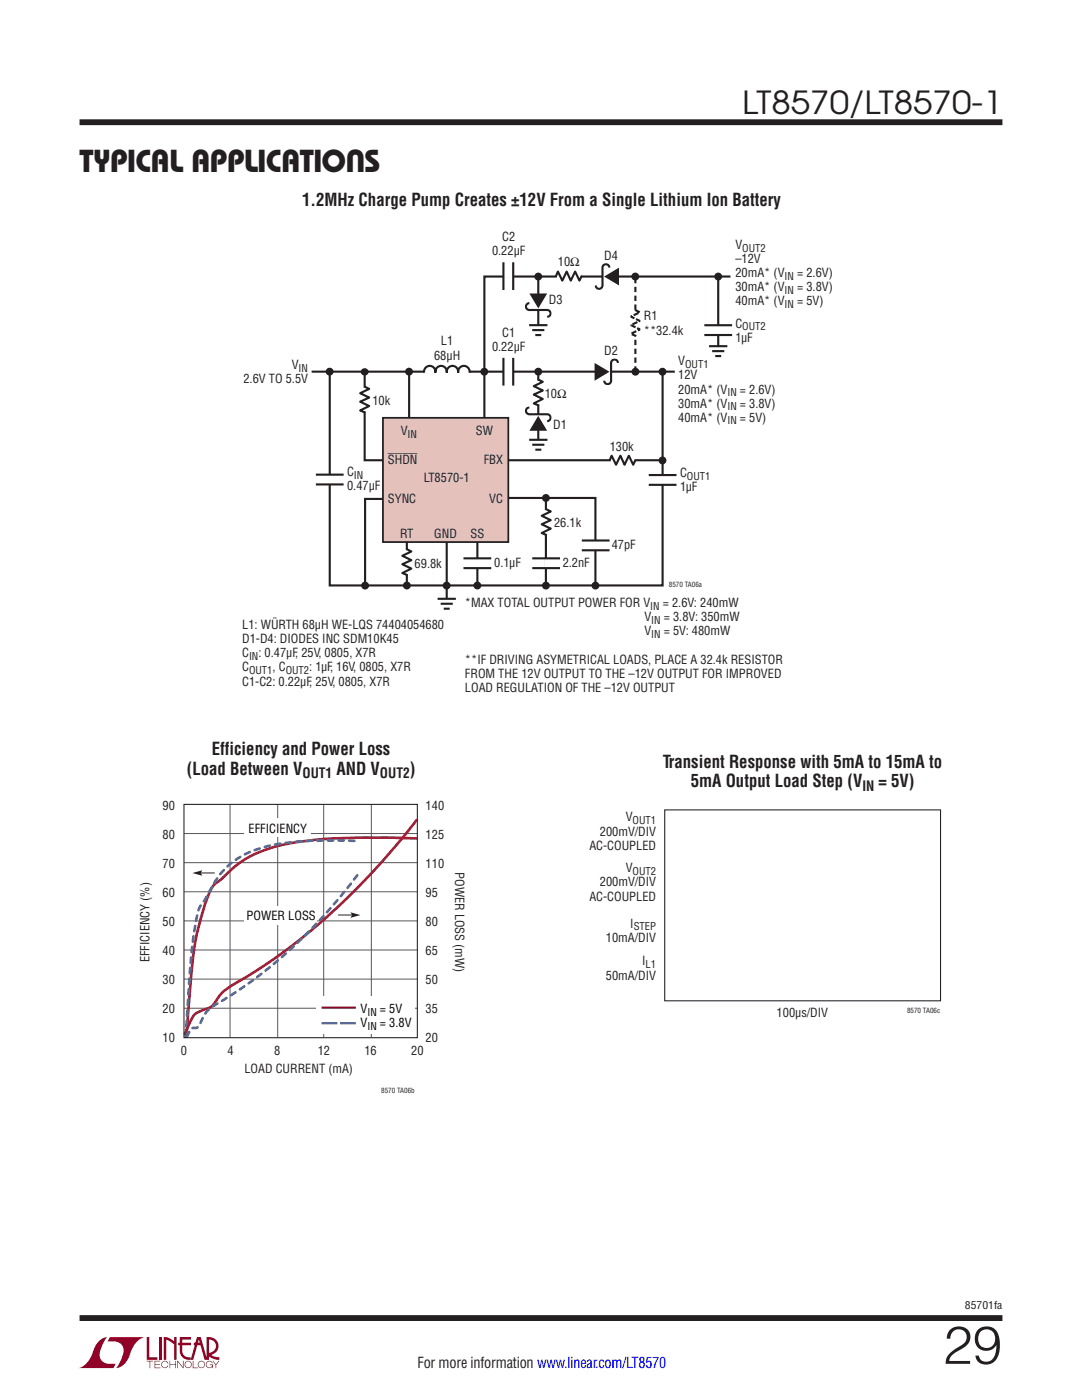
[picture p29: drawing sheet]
<svg xmlns="http://www.w3.org/2000/svg" width="216mm" height="279mm" viewBox="0 0 216 279" stroke-linecap="round" stroke-linejoin="round" font-family="sans-serif">
<defs><g id="words">
<text font-size="10.6" fill="#231f20" x="188.2" y="272.2">29</text>
<g font-size="6.3" fill="#231f20">
<text x="148.1" y="22.8">LT8570/LT8570-1</text>
<text x="15.9" y="34.4">TYPICAL APPLICATIONS</text>
</g>
<g font-size="3.5" fill="#231f20">
<text x="60.3" y="41.1">1.2MHz Charge Pump Creates ±12V From a Single Lithium Ion Battery</text>
<text x="37.3" y="154.6">(Load Between V</text>
<text x="42.3" y="150.7">Efficiency and Power Loss</text>
<text x="67.2" y="154.6">AND V</text>
<text x="81.8" y="154.6">)</text>
<text x="132.3" y="153.2">Transient Response with 5mA to 15mA to</text>
<text x="137.8" y="157.1">5mA Output Load Step (V</text>
<text x="175.3" y="157.1">= 5V)</text>
</g>
<text font-size="3" fill="#231f20" x="83.3" y="273.1">For more information www.linear.com/LT8570</text>
<g font-size="2.8" fill="#231f20">
<text x="60.4" y="155.3">OUT1</text>
<text x="75.8" y="155.3">OUT2</text>
<text x="172.1" y="157.8">IN</text>
</g>
<g font-size="2.5" fill="#231f20">
<text x="98.2" y="51">0.22µF</text>
<text x="100.2" y="48.2">C2</text>
<text x="111.3" y="53">10Ω</text>
<text x="120.6" y="51.9">D4</text>
<text x="146.7" y="52.5">–12V</text>
<text x="146.7" y="49.7">V</text>
<text x="146.7" y="58.1">30mA* (V</text>
<text x="146.7" y="55.3">20mA* (V</text>
<text x="159.1" y="55.3">= 2.6V)</text>
<text x="159.1" y="58.1">= 3.8V)</text>
<text x="109.5" y="60.6">D3</text>
<text x="128.5" y="63.9">R1</text>
<text x="146.7" y="65.4">C</text>
<text x="146.7" y="61">40mA* (V</text>
<text x="159.1" y="61">= 5V)</text>
<text x="86.6" y="71.8">68µH</text>
<text x="88" y="68.9">L1</text>
<text x="98.2" y="70.1">0.22µF</text>
<text x="100.2" y="67.2">C1</text>
<text x="120.6" y="70.9">D2</text>
<text x="128.5" y="66.8">**32.4k</text>
<text x="146.7" y="68.2">1µF</text>
<text x="48.6" y="76.5">2.6V TO 5.5V</text>
<text x="58.2" y="73.7">V</text>
<text x="135.3" y="72.9">V</text>
<text x="135.3" y="75.7">12V</text>
<text x="74.3" y="80.9">10k</text>
<text x="108.7" y="79.3">10Ω</text>
<text x="135.3" y="81.4">30mA* (V</text>
<text x="135.3" y="78.5">20mA* (V</text>
<text x="147.6" y="78.5">= 2.6V)</text>
<text x="147.6" y="81.4">= 3.8V)</text>
<text x="79.9" y="86.8">V</text>
<text x="95" y="86.8">SW</text>
<text x="110.4" y="85.7">D1</text>
<text x="135.3" y="84.2">40mA* (V</text>
<text x="147.6" y="84.2">= 5V)</text>
<text x="69.3" y="95.1">C</text>
<text x="77.4" y="92.7">SHDN</text>
<text x="96.5" y="92.7">FBX</text>
<text x="121.7" y="90">130k</text>
<text x="135.7" y="95.2">C</text>
<text x="69.3" y="97.9">0.47µF</text>
<text x="77.4" y="100.5">SYNC</text>
<text x="84.6" y="96.1">LT8570-1</text>
<text x="97.6" y="100.5">VC</text>
<text x="135.7" y="98">1µF</text>
<text x="79.8" y="107.3">RT</text>
<text x="86.7" y="107.3">GND</text>
<text x="93.9" y="107.3">SS</text>
<text x="110.6" y="105.2">26.1k</text>
<text x="82.7" y="113.3">69.8k</text>
<text x="98.6" y="113.2">0.1µF</text>
<text x="112.3" y="113.2">2.2nF</text>
<text x="122.1" y="109.6">47pF</text>
<text x="48.3" y="125.5">L1: WÜRTH 68µH WE-LQS 74404054680</text>
<text x="92.8" y="121.2">*MAX TOTAL OUTPUT POWER FOR V</text>
<text x="128.6" y="124">V</text>
<text x="132.3" y="121.2">= 2.6V: 240mW</text>
<text x="132.5" y="124">= 3.8V: 350mW</text>
<text x="48.3" y="128.4">D1-D4: DIODES INC SDM10K45</text>
<text x="48.3" y="131.2">C</text>
<text x="51.6" y="131.2">: 0.47µF, 25V, 0805, X7R</text>
<text x="128.6" y="126.8">V</text>
<text x="132.5" y="126.8">= 5V: 480mW</text>
<text x="48.3" y="134">C</text>
<text x="48.3" y="136.8">C1-C2: 0.22µF, 25V, 0805, X7R</text>
<text x="54.4" y="134">, C</text>
<text x="61.7" y="134">: 1µF, 16V, 0805, X7R</text>
<text x="92.8" y="132.4">**IF DRIVING ASYMETRICAL LOADS, PLACE A 32.4k RESISTOR</text>
<text x="92.8" y="135.3">FROM THE 12V OUTPUT TO THE –12V OUTPUT FOR IMPROVED</text>
<text x="92.8" y="138.1">LOAD REGULATION OF THE –12V OUTPUT</text>
<text x="32.5" y="161.6">90</text>
<text x="84.9" y="161.6">140</text>
<text x="32.5" y="167.4">80</text>
<text x="84.9" y="167.4">125</text>
<text x="119.7" y="166.8">200mV/DIV</text>
<text x="124.8" y="163.9">V</text>
<text x="32.5" y="173.2">70</text>
<text x="84.9" y="173.2">110</text>
<text x="117.6" y="169.6">AC-COUPLED</text>
<text x="32.5" y="179">60</text>
<text x="84.9" y="179">95</text>
<text x="90.8" y="174" transform="rotate(90 90.8 174)">POWER LOSS (mW)</text>
<text x="117.6" y="179.7">AC-COUPLED</text>
<text x="119.7" y="176.9">200mV/DIV</text>
<text x="124.8" y="174.1">V</text>
<text x="32.5" y="184.8">50</text>
<text x="84.9" y="184.8">80</text>
<text x="125.8" y="185.2">I</text>
<text x="32.5" y="190.6">40</text>
<text x="84.9" y="190.6">65</text>
<text x="120.9" y="188">10mA/DIV</text>
<text x="29.8" y="192.1" transform="rotate(-90 29.8 192.1)">EFFICIENCY (%)</text>
<text x="32.5" y="196.4">30</text>
<text x="84.9" y="196.4">50</text>
<text x="120.9" y="195.5">50mA/DIV</text>
<text x="128.1" y="192.7">I</text>
<text x="32.5" y="202.2">20</text>
<text x="84.9" y="202.2">35</text>
<text x="155" y="202.9">100µs/DIV</text>
<text x="32.5" y="208">10</text>
<text x="84.9" y="208">20</text>
<text x="36.1" y="210.6">0</text>
<text x="45.4" y="210.6">4</text>
<text x="48.8" y="214.1">LOAD CURRENT (mA)</text>
<text x="54.7" y="210.6">8</text>
<text x="63.4" y="210.6">12</text>
<text x="72.7" y="210.6">16</text>
<text x="82" y="210.6">20</text>
</g>
<g font-size="2.5" fill="#050504">
<text x="49.6" y="166.2">EFFICIENCY</text>
<text x="49.2" y="183.6">POWER LOSS</text>
<text x="71.9" y="202.2">V</text>
<text x="75.8" y="202.2">= 5V</text>
<text x="71.9" y="205">V</text>
<text x="75.8" y="205">= 3.8V</text>
</g>
<g font-size="2.1" fill="#231f20">
<text x="148.1" y="50.2">OUT2</text>
<text x="156.6" y="55.8">IN</text>
<text x="156.6" y="58.7">IN</text>
<text x="148.1" y="65.9">OUT2</text>
<text x="156.6" y="61.5">IN</text>
<text x="59.6" y="74.2">IN</text>
<text x="136.7" y="73.4">OUT1</text>
<text x="145.1" y="79.1">IN</text>
<text x="145.1" y="81.9">IN</text>
<text x="81.3" y="87.3">IN</text>
<text x="145.1" y="84.7">IN</text>
<text x="70.6" y="95.6">IN</text>
<text x="137.1" y="95.7">OUT1</text>
<text x="129.8" y="121.7">IN</text>
<text x="130" y="124.5">IN</text>
<text x="49.7" y="131.7">IN</text>
<text x="130" y="127.3">IN</text>
<text x="49.7" y="134.5">OUT1</text>
<text x="57" y="134.5">OUT2</text>
<text x="126.2" y="164.5">OUT1</text>
<text x="126.2" y="174.6">OUT2</text>
<text x="126.5" y="185.7">STEP</text>
<text x="128.8" y="193.2">L1</text>
<text x="192.5" y="261.2">85701fa</text>
</g>
<g font-size="2.1" fill="#050504">
<text x="73.3" y="202.7">IN</text>
<text x="73.3" y="205.5">IN</text>
</g>
<g font-size="1.4" fill="#231f20">
<text x="133.5" y="117.1">8570 TA06a</text>
<text x="181" y="202.1">8570 TA06c</text>
<text x="76.1" y="218.1">8570 TA06b</text>
</g>
</g></defs>
<g fill="#900126">
<path d="M29.3 266.8h.5v4.1h1.6v.5h-2.1z"/>
<path d="M20 267.4l1-.5h.5h-.1a6.2 6.2 0 0 0-1.5 4 2.58 2.58 0 0 0 3.2 1.3l-.5 .8h-7a4.9 4.9 0 0 0 3.1-3.8l.4-.7z"/>
<path d="M21.9 266.9h7a4.9 4.9 0 0 0-3.1 3.7 3.2 3.2 0 0 1-2.7 2.4h.1a6.2 6.2 0 0 0 1.4-4.1 2.58 2.58 0 0 0-3.1-1.2z"/>
<path d="M31.8 266.8h.5v4.6h-.5z"/>
<path d="M32.7 266.8l1 .2 1 .7v-.9h.5v4.6h-.5v-3.1l-1.5-.9v4h-.5z"/>
<path d="M29.3 271.6h1.3v.1h-.6v1.3h-.2v-1.3h-.5z"/>
<path d="M30.8 271.6h1.2v.1h-1v.5h.9v.2h-.9v.5h1v.1h-1.2z"/>
<path d="M33.8 271.6h.2v.6h1v-.6h.1v1.4h-.1v-.6h-1v.6h-.2z"/>
<path d="M35.4 271.6h.1l1 1.2v-1.2h.1v1.4l-1.1-1.2v1.2h-.1z"/>
<path d="M38.5 271.6h.1v1.3h.9v.1h-1z"/>
<path d="M42.4 271.6h.1l.6 .7 .5-.7h.2l-.7 .8v.6h-.1v-.6z"/>
<path d="M35.9 266.8h2.2v.5h-1.7v.7h1.7v.5h-1.7v1.1a1.32 1.32 0 0 0 1.6 1.3v.5l1.3-4.6h.8l1.1 4.1v-4.1a1.84 1.84 0 0 1 2.3 1.4 1.84 1.84 0 0 1-1.4 2.2l.7 .4 1 .1v.5l-1.2-.2-1.1-.6v-.6a1.34 1.34 0 0 0 1.6-1.2 1.34 1.34 0 0 0-1.4-1.5v4.1h-.9l-.8-2.9h-1.3v-.5h1.2l-.2-.7-1.1 4.1a2.06 2.06 0 0 1-2.7-1.3v-1.6h-.4v-.5h.4z"/>
<path d="M37 271.8a.72 .72 0 0 1 1.2 .1 .72 .72 0 0 1-.4 1.1 .72 .72 0 0 1-1-.7h.2a.59 .59 0 0 0 .8 .5 .59 .59 0 0 0 .2-.9 .59 .59 0 0 0-1 .2v.2h-.2z"/>
<path d="M39.7 271.8a.72 .72 0 0 1 1.1 .1 .72 .72 0 0 1-.4 1.1 .72 .72 0 0 1-.9-.7h.1a.59 .59 0 0 0 .8 .5 .59 .59 0 0 0 .2-.9 .59 .59 0 0 0-1 .2v.2h-.1z"/>
<path d="M41.3 271.8a.72 .72 0 0 1 1.2 .2h-.2a.59 .59 0 0 0-.9-.1 .59 .59 0 0 0 .1 .9 .59 .59 0 0 0 .9-.4h-.5v-.1h.6v.7h-.1v-.3a.73 .73 0 0 1-1.1 .2 .73 .73 0 0 1 0-1.1z"/>
<path d="M32.4 271.8a.71 .71 0 0 1 1.2 .3h-.1a.59 .59 0 0 0-.9-.3 .59 .59 0 0 0-.1 1 .59 .59 0 0 0 .9-.3h.2a.73 .73 0 0 1-1.1 .4 .73 .73 0 0 1-.1-1.1z"/>
</g>
<path d="M15.9 24.4h184.1M15.9 263h184.1" fill="none" stroke="#231f20" stroke-width="1.2" stroke-linecap="butt"/>
<path d="M36.7 166.4h46.6M36.7 172.2h46.6M36.7 178h46.6M45.9 160.5v46.5M55.4 160.5v46.5M64.6 160.5v46.5M74.1 160.5v46.5M36.7 183.8h46.6M36.7 189.6h46.6M36.7 195.4h46.6M36.7 201.2h46.6" fill="none" stroke="#57585a" stroke-width=".2"/>
<path d="M63.1 198.9h19.7v7.5h-19.7z" fill="#fff"/>
<path d="M64.2 201.1h6.8" fill="none" stroke="#900126" stroke-width=".42"/>
<path d="M64.2 204.2h6.8" fill="none" stroke="#3a53a3" stroke-width=".42" stroke-dasharray="3.2 .5" stroke-linecap="butt"/>
<path d="M67.5 182.6h3" fill="none" stroke="#231f20" stroke-width=".2"/>
<path d="M69.9 182.1l2 .5-2 .6 .4-.6z" fill="#231f20"/>
<path d="M39.8 174.2h3" fill="none" stroke="#231f20" stroke-width=".2"/>
<path d="M38.4 174.2l2-.5-.4 .5 .4 .6z" fill="#231f20"/>
<g fill="#fff">
<path d="M48.8 163.3h13.2v3.7h-13.2z"/>
<path d="M48.8 180.8h14.4v3.6h-14.4z"/>
</g>
<path d="M83.1 167.3l-5.8-.1-10.1 .1-3.7 .2-4.4 .6a24.4 24.4 0 0 0-15.3 7.7 5.9 5.9 0 0 0-2.6 3.7 56.4 56.4 0 0 0-3.2 16.5l-.8 10.9M83.1 163.7l-3 3.7-5 5.9-4.9 5-4.5 4.2-4.4 3.9-4.1 3.1-4.5 3.2-4.4 2.8a12.2 12.2 0 0 0-5.7 5 4.2 4.2 0 0 1-2.2 1.1 3.7 3.7 0 0 0-2.7 2.8l-.8 2" fill="none" stroke="#a41c36" stroke-width=".53"/>
<path d="M37.1 206.9a185.9 185.9 0 0 1 2.1-23.7 6.2 6.2 0 0 1 1.7-3.7 21.1 21.1 0 0 1 5-7.1 22.4 22.4 0 0 1 12.1-4.3l5.2-.4 8.4 .2M37.3 206.9l.4-.9a1.15 1.15 0 0 1 1.5-.9l.5-.5a8 8 0 0 1 2.3-3.4l4.8-3.1 3.5-2.4 3.4-2.6 4-3.4 3.6-3.4 3.6-3.9 3.4-3.9 3.3-4.3" fill="none" stroke="#4a6ab3" stroke-width=".53" stroke-dasharray="1.1 1.1"/>
<path d="M36.7 160.5h46.6v46.6h-46.6zM132.6 161.6h55.1v38.1h-55.1z" fill="none" stroke="#231f20" stroke-width=".21"/>
<path d="M145.8 55.2h-49.1v33.7M72.8 74.2v17.7h59.4M81.6 74.1v14.8M82.6 99.6h-9.7v16.6M100.8 99.4h18v17.3M89.1 107.1v13.9" fill="none" stroke="#231f20" stroke-width=".42"/>
<path d="M76.4 83.4h25v24.8h-25z" fill="#e5c1bc"/>
<path d="M76.4 83.4h25v24.8h-25z" fill="none" stroke="#231f20" stroke-width=".35"/>
<path d="M132.2 74.1v42.7h-66.4v-42.2" fill="none" stroke="#231f20" stroke-width=".42"/>
<g fill="#231f20">
<circle cx="65.8" cy="74.2" r=".79"/>
<circle cx="72.8" cy="74.2" r=".75"/>
<circle cx="81.6" cy="74.2" r=".79"/>
<circle cx="96.6" cy="74.2" r=".79"/>
<circle cx="132.2" cy="74.2" r=".79"/>
<circle cx="132.2" cy="91.9" r=".79"/>
<circle cx="107.4" cy="55.2" r=".79"/>
<circle cx="72.9" cy="116.9" r=".79"/>
<circle cx="108.9" cy="116.9" r=".79"/>
<circle cx="108.9" cy="99.4" r=".79"/>
<circle cx="118.8" cy="116.9" r=".79"/>
<circle cx="81.2" cy="116.9" r=".79"/>
<circle cx="95.3" cy="116.9" r=".79"/>
</g>
<g fill="none" stroke="#231f20" stroke-width=".42">
<path d="M116.1 55l-.5 1-.8-1.8-.9 1.8-.8-1.8-.9 1.8-.9-1.8-.4 1M62.2 74.2h72.4M72.7 77.1l1 .5-1.8 .9 1.8 .8-1.8 .9 1.8 .8-1.8 .9 1 .4M63 94.7h5.6M63 96.7h5.6M108.9 99.6v16.7M126.8 91.8l-.5 1-.8-1.9-.9 1.9-.8-1.9-.9 1.9-.9-1.9-.4 1.1M129.4 94.8h5.6M129.4 96.8h5.6M81.1 109.6l1 .5-1.8 .8 1.8 .9-1.8 .8 1.8 .9-1.8 .9 1 .4M81.2 108.1v8.6M92.5 111.4h5.5"/>
<path d="M92.5 113.4h5.5M95.3 108.1v8.6M106.2 111.4h5.5M106.2 113.4h5.5M108.9 101.6l1 .5-1.8 .8 1.8 .9-1.8 .8 1.8 .9-1.8 .9 1 .4M116.1 107.9h5.5M116.1 109.8h5.5"/>
</g>
<path d="M111.1 55.1h4.8M72.8 77.3v4.8M121.8 91.8h4.8M132.2 94.8v2M81.2 109.8v4.8M109 101.8v4.8" fill="none" stroke="#fff" stroke-width="1.1" stroke-linecap="butt"/>
<path d="M65.8 94.8v1.9M95.3 111.5v1.9M109 111.5v1.9M118.9 107.9v1.9" fill="none" stroke="#fff" stroke-width=".71" stroke-linecap="butt"/>
<circle cx="89.1" cy="116.9" r=".79" fill="#231f20"/>
<path d="M89.1 119.5v2.2" fill="none" stroke="#fff" stroke-width="1.1" stroke-linecap="butt"/>
<path d="M100.5 52.3v5.6M102.4 52.3v5.6M84.6 74.4a1.16 1.16 0 0 1 1.1-1.4 1.16 1.16 0 0 1 1.2 1.4 1.15 1.15 0 0 1 1.1-1.4 1.15 1.15 0 0 1 1.2 1.4 1.15 1.15 0 0 1 1.1-1.4 1.15 1.15 0 0 1 1.1 1.4 1.16 1.16 0 0 1 1.2-1.4 1.16 1.16 0 0 1 1.1 1.4M100.5 71.4v5.6M102.4 71.4v5.6M87.3 119.5h3.7M87.9 120.5h2.4M88.5 121.5h1.2" fill="none" stroke="#231f20" stroke-width=".42"/>
<path d="M100.5 55.1h1.9M122.5 55.2h-2.2M84.7 74.2h8.9M100.5 74.2h1.9" fill="none" stroke="#fff" stroke-width=".71" stroke-linecap="butt"/>
<path d="M120.5 55.2l3-1.8v3.6z" fill="#231f20"/>
<path d="M121.6 53.4a.69 .69 0 0 0-.7-.7 .69 .69 0 0 0-.7 .7v3.5a.68 .68 0 0 1-.6 .8 .68 .68 0 0 1-.7-.7" fill="none" stroke="#231f20" stroke-width=".42"/>
<path d="M121.9 74.2h-2.2" fill="none" stroke="#fff" stroke-width=".71" stroke-linecap="butt"/>
<path d="M118.6 72.4l3 1.8-3 1.8z" fill="#231f20"/>
<path d="M107.4 55.1v9.8M105.6 64.9h3.6M106.2 65.9h2.4M106.8 66.9h1.2M123.3 72.4a.68 .68 0 0 0-.7-.7 .68 .68 0 0 0-.7 .8v3.5a.69 .69 0 0 1-.6 .7 .69 .69 0 0 1-.7-.7" fill="none" stroke="#231f20" stroke-width=".42"/>
<path d="M107.4 64.9v2.2" fill="none" stroke="#fff" stroke-width="1.1" stroke-linecap="butt"/>
<path d="M107.4 59.6v2.2" fill="none" stroke="#fff" stroke-width=".71" stroke-linecap="butt"/>
<path d="M105.6 58.6h3.6l-1.8 2.9z" fill="#231f20"/>
<path d="M105.6 60.5a.69 .69 0 0 0-.7 .7 .69 .69 0 0 0 .7 .7h3.6a.68 .68 0 0 1 .7 .6 .68 .68 0 0 1-.7 .7" fill="none" stroke="#231f20" stroke-width=".42"/>
<circle cx="107.4" cy="74.2" r=".79" fill="#231f20"/>
<path d="M107.4 74.1v13.7M105.6 87.8h3.6M106.2 88.8h2.4M106.8 89.7h1.2" fill="none" stroke="#231f20" stroke-width=".42"/>
<path d="M107.4 87.8v2.2" fill="none" stroke="#fff" stroke-width="1.1" stroke-linecap="butt"/>
<path d="M107.4 82.7v2.2" fill="none" stroke="#fff" stroke-width=".71" stroke-linecap="butt"/>
<path d="M107.4 83l1.8 3h-3.6z" fill="#231f20"/>
<path d="M105.6 81.3a.68 .68 0 0 0-.7 .7 .68 .68 0 0 0 .8 .7h3.5a.69 .69 0 0 1 .7 .7 .69 .69 0 0 1-.7 .6" fill="none" stroke="#231f20" stroke-width=".42"/>
<circle cx="143.3" cy="55.2" r=".79" fill="#231f20"/>
<path d="M143.3 55.1v14M140.5 64.9h5.6M140.5 66.9h5.6M141.5 69.1h3.6M142.1 70.1h2.4M142.7 71.1h1.2" fill="none" stroke="#231f20" stroke-width=".42"/>
<path d="M126.8 62v4.8M143.3 69.1v2.2" fill="none" stroke="#fff" stroke-width="1.1" stroke-linecap="butt"/>
<path d="M143.3 64.9v2" fill="none" stroke="#fff" stroke-width=".71" stroke-linecap="butt"/>
<path d="M126.8 74.2v-19.1" fill="none" stroke="#231f20" stroke-width=".42" stroke-dasharray="1.1 .7" stroke-linecap="butt"/>
<path d="M126.7 61.8l1 .5-1.8 .9 1.8 .9-1.8 .8 1.8 .8-1.8 .9 1 .5" fill="none" stroke="#231f20" stroke-width=".42" stroke-dasharray="1.1 .4" stroke-linecap="butt"/>
<g fill="#231f20">
<circle cx="126.8" cy="55.2" r=".79"/>
<circle cx="126.8" cy="74.2" r=".79"/>
</g>
<path d="M107.4 75.9v4.8" fill="none" stroke="#fff" stroke-width="1.1" stroke-linecap="butt"/>
<path d="M107.3 75.7l1 .5-1.8 .9 1.8 .8-1.8 .9 1.8 .8-1.8 .9 1 .4" fill="none" stroke="#231f20" stroke-width=".42"/>
<use href="#words"/>
</svg>
